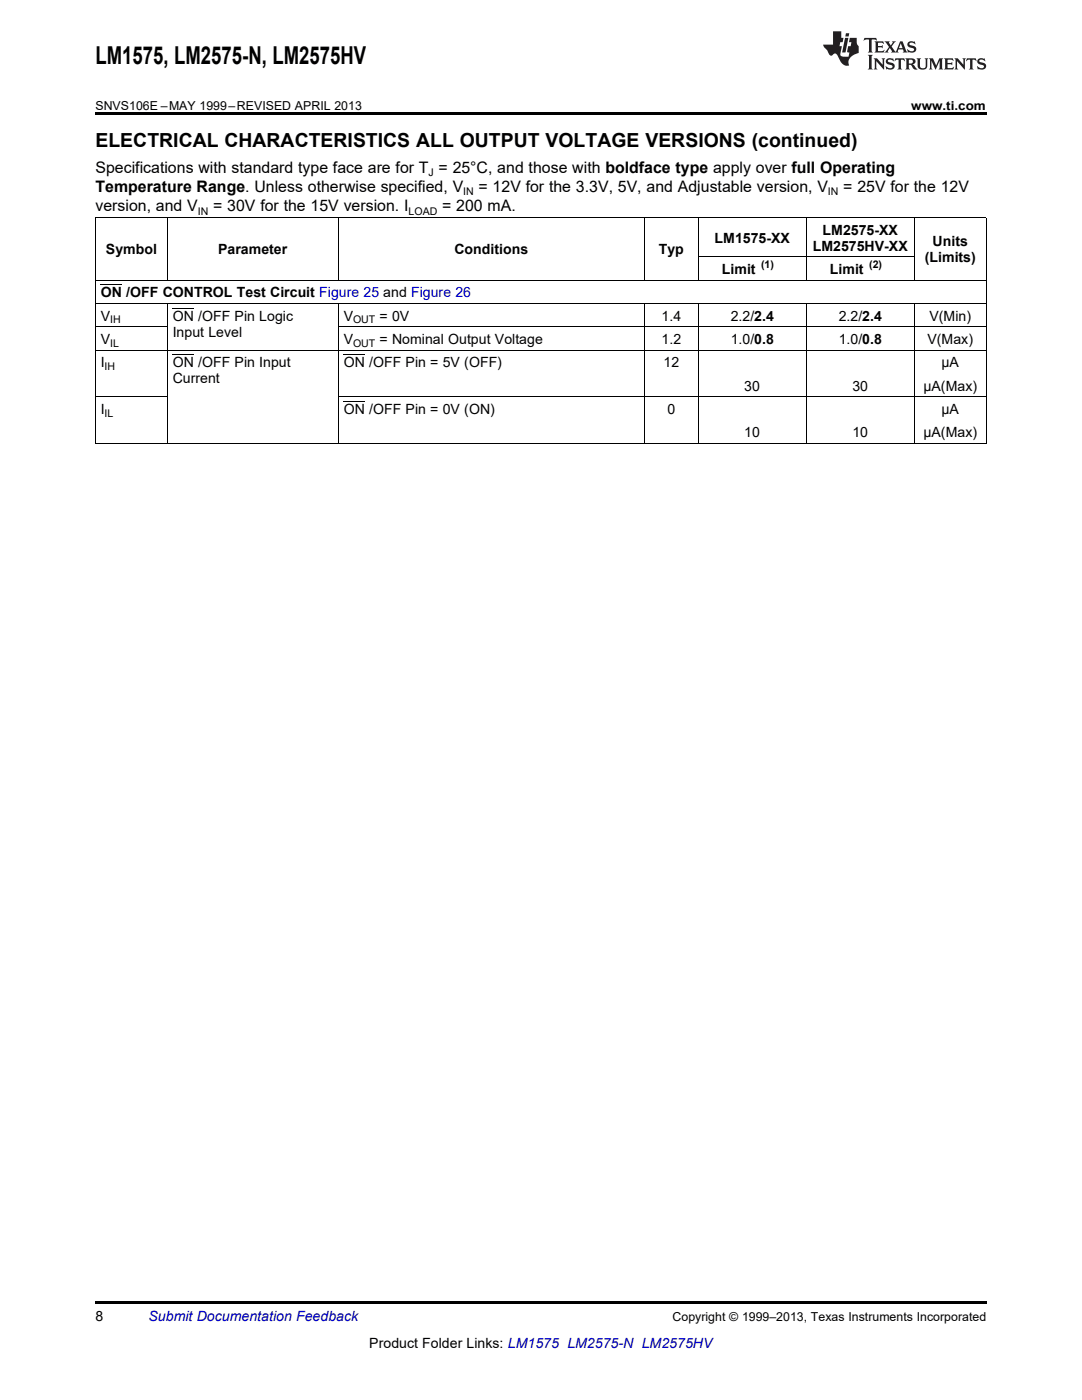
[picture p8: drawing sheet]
<svg xmlns="http://www.w3.org/2000/svg" width="216mm" height="279mm" viewBox="0 0 216 279" stroke-linecap="round" stroke-linejoin="round" font-family="sans-serif">
<defs><g id="words">
<text font-size="4.9" x="19" y="12.8">LM1575, LM2575-N, LM2575HV</text>
<text font-size="3.9" x="19" y="29.3">ELECTRICAL CHARACTERISTICS ALL OUTPUT VOLTAGE VERSIONS (continued)</text>
<g font-size="3.2">
<text x="19" y="34.4">Specifications with standard type face are for T = 25°C, and those with boldface type apply over full Operating</text>
<text x="19" y="38.3">Temperature Range. Unless otherwise specified, V</text>
<text x="95.5" y="38.3">= 12V for the 3.3V, 5V, and Adjustable version, V</text>
<text x="168.3" y="38.3">= 25V for the 12V</text>
<text x="19" y="42.2">version, and V</text>
<text x="42.5" y="42.2">= 30V for the 15V version. I</text>
<text x="88.2" y="42.2">= 200 mA.</text>
</g>
<g font-size="2.8">
<text x="164.1" y="46.8">LM2575-XX</text>
<text x="21.1" y="50.8">Symbol</text>
<text x="43.5" y="50.8">Parameter</text>
<text x="90.7" y="50.8">Conditions</text>
<text x="131.4" y="50.8">Typ</text>
<text x="142.6" y="48.4">LM1575-XX</text>
<text x="162.2" y="50">LM2575HV-XX</text>
<text x="184.5" y="52.4">(Limits)</text>
<text x="186.1" y="49.2">Units</text>
<text x="20.1" y="59.3">ON /OFF CONTROL Test Circuit Figure 25 and Figure 26</text>
<text x="144" y="54.7">Limit</text>
<text x="165.6" y="54.7">Limit</text>
<text x="20.1" y="64">V</text>
<text x="34.5" y="64">ON /OFF Pin Logic</text>
<text x="68.6" y="64">V</text>
<text x="75.7" y="64">= 0V</text>
<text x="132" y="64">1.4</text>
<text x="145.8" y="64">2.2/2.4</text>
<text x="167.4" y="64">2.2/2.4</text>
<text x="185.5" y="64">V(Min)</text>
<text x="20.1" y="68.7">V</text>
<text x="34.5" y="67.2">Input Level</text>
<text x="68.6" y="68.7">V</text>
<text x="75.7" y="68.7">= Nominal Output Voltage</text>
<text x="132" y="68.7">1.2</text>
<text x="145.8" y="68.7">1.0/0.8</text>
<text x="167.4" y="68.7">1.0/0.8</text>
<text x="185.1" y="68.7">V(Max)</text>
<text x="20.1" y="73.3">I</text>
<text x="34.5" y="73.3">ON /OFF Pin Input</text>
<text x="34.5" y="76.5">Current</text>
<text x="68.6" y="73.3">ON /OFF Pin = 5V (OFF)</text>
<text x="132.4" y="73.3">12</text>
<text x="148.5" y="78">30</text>
<text x="170.1" y="78">30</text>
<text x="184.3" y="78">μA(Max)</text>
<text x="187.9" y="73.3">μA</text>
<text x="20.1" y="82.6">I</text>
<text x="68.6" y="82.6">ON /OFF Pin = 0V (ON)</text>
<text x="133.2" y="82.6">0</text>
<text x="187.9" y="82.6">μA</text>
<text x="148.5" y="87.3">10</text>
<text x="170.1" y="87.3">10</text>
<text x="184.3" y="87.3">μA(Max)</text>
<text x="19" y="263.6">8</text>
<text x="73.7" y="269">Product Folder Links: LM1575 LM2575-N LM2575HV</text>
</g>
<text font-size="2.8" fill="#0000c8" x="29.6" y="263.6">Submit Documentation Feedback</text>
<g font-size="2.5">
<text x="19" y="21.9">SNVS106E –MAY 1999–REVISED APRIL 2013</text>
<text x="181.8" y="21.9">www.ti.com</text>
<text x="134.2" y="263.6">Copyright © 1999–2013, Texas Instruments Incorporated</text>
</g>
<g font-size="2.1">
<text x="85.5" y="35.1">J</text>
<text x="92.4" y="38.9">IN</text>
<text x="165.2" y="38.9">IN</text>
<text x="39.5" y="42.8">IN</text>
<text x="81.5" y="42.8">LOAD</text>
<text x="151.9" y="53.6">(1)</text>
<text x="173.4" y="53.6">(2)</text>
<text x="22" y="64.6">IH</text>
<text x="70.4" y="64.6">OUT</text>
<text x="22" y="69.2">IL</text>
<text x="70.4" y="69.2">OUT</text>
<text x="20.9" y="73.9">IH</text>
<text x="20.9" y="83.2">IL</text>
</g>
</g></defs>
<path d="M19 22.5h177.8v.5h-177.8zM19 259.7h177.8v.5h-177.8z" fill="#000"/>
<g fill="none" stroke="#000" stroke-width=".2">
<path d="M19 55.9h177.8M19 43.4h177.8M19.1 43.5v45M33.4 43.5v12.5M67.5 43.5v12.5M128.5 43.5v12.5M139.3 43.5v12.5M139.3 51.2h43.1M160.8 43.5v12.5M182.4 43.5v12.5M196.8 43.5v45M19 79.2h14.4"/>
<path d="M19 69.9h177.8M19 65.2h14.4M19 60.6h177.8M33.4 60.6v27.9M67.5 60.6v27.9M67.5 79.2h129.3M67.5 65.2h129.3M128.5 60.6v27.9M139.3 60.6v27.9M160.8 60.6v27.9M182.4 60.6v27.9M19 88.5h177.8"/>
</g>
<g fill="#221f21">
<path d="M172.5 7.6l-.1 .5 .4-.2h.6v.1v2.1l-.2 .4h.9l-.2-.4v-2.1l.1-.1h.5l.5 .2-.2-.5zM174.5 8.3l.2 .3v1.5l-.2 .4h1.8l.2-.6a1.04 1.04 0 0 1-1.3 .2v-.7h.6l.3 .2v-.6l-.3 .2h-.6v-.6l.8-.1 .4 .3-.2-.5zM176.5 8.3l.9 1.1-.9 1.1h.8l-.2-.2 .4-.7 .5 .7-.2 .2h1.5l-.2-.2 .2-.4h.9l.1 .4-.2 .2h1l-.3-.3-.7-1.9h-.5l-.9 2-.8-1 .9-1h-.8l.1 .3-.4 .5-.3-.6 .1-.2zM179.7 8.6l.4 1h-.7zM181.3 8.4a.63 .63 0 0 0-.2 .7 .63 .63 0 0 0 .6 .4l.6 .2 .1 .2a.75 .75 0 0 1-.7 .4 .75 .75 0 0 1-.6-.5l.1 .7 .1-.1a1.11 1.11 0 0 0 1.5-.6 1.13 1.13 0 0 0-1.2-.8l-.1-.4a1.04 1.04 0 0 1 1.2 .2l-.2-.5-.2 .1-.4-.2zM173.2 10.9l.2 .4v2.2l-.2 .4h1l-.3-.4v-2.2l.3-.4zM174.3 11.6l.3 .4v1.5l-.3 .4h.8l-.2-.4v-1.3l1.5 1.7v-1.9l.2-.4h-.7l.2 .4v.9l-1.1-1.3zM177 11.8a.62 .62 0 0 0-.2 .7 .62 .62 0 0 0 .6 .4l.6 .1 .1 .3a.76 .76 0 0 1-.7 .3 .76 .76 0 0 1-.7-.4l.2 .7 .1-.1a1.11 1.11 0 0 0 1.5-.6 1.13 1.13 0 0 0-1.2-.8l-.1-.4a1.04 1.04 0 0 1 1.2 .2l-.2-.6-.2 .1-.5-.1zM178.7 11.6l-.2 .6a.61 .61 0 0 1 .8-.3v1.6l-.2 .4h.9l-.2-.4v-1.6a.63 .63 0 0 1 .7 .3l-.1-.6zM180.6 11.6l.3 .4v1.5l-.3 .4h1l-.2-.2-.1-.8 .6 .2a.76 .76 0 0 0 1.2 .7l-1-1a.58 .58 0 0 0 .6-.5 .58 .58 0 0 0-.5-.6zM181.4 11.9h.1a.45 .45 0 0 1 .5 .1 .45 .45 0 0 1 .1 .5l-.8 .2zM182.9 11.6l.2 .2a2.17 2.17 0 0 0 .3 1.9 .99 .99 0 0 0 1.6-.6v-1.1l.2-.4h-.7l.2 .2a1.92 1.92 0 0 1-.2 1.8 .6 .6 0 0 1-.9-.5v-1.1l.2-.4zM185.4 11.6l.2 .4v1.5l-.2 .4h.7l-.2-.4v-1.4l.8 1.8 .8-1.8v1.4l-.2 .4h.9l-.2-.4v-1.5l.2-.4h-.8l-.6 1.5-.6-1.5zM188.4 11.6l.2 .4v1.5l-.2 .4h1.8l.1-.6a1.04 1.04 0 0 1-1.2 .1v-.6h.5l.4 .2v-.6l-.4 .2h-.5v-.7h.8l.3 .3-.1-.6zM190.5 11.6l.2 .4v1.5l-.2 .4h.7l-.2-.4v-1.3l1.5 1.7v-1.9l.2-.4h-.7l.2 .4v.9l-1.1-1.3zM192.9 11.6l-.1 .6a.61 .61 0 0 1 .7-.3l.1 1.6-.3 .4h1l-.3-.4 .1-1.6a.63 .63 0 0 1 .7 .3l-.1-.6zM195.2 11.8a.62 .62 0 0 0-.2 .7 .62 .62 0 0 0 .6 .4l.6 .1 .1 .3a.76 .76 0 0 1-.7 .3 .76 .76 0 0 1-.6-.4l.1 .7 .1-.1a1.11 1.11 0 0 0 1.6-.6 1.13 1.13 0 0 0-1.3-.8l-.1-.4a1.04 1.04 0 0 1 1.2 .2l-.1-.6-.2 .1-.5-.1z"/>
<path d="M166.2 6.3v2.6h-1.9v.4l.8 .9a.91 .91 0 0 0 1 .8 .56 .56 0 0 1 .5-.3 .56 .56 0 0 1 .5 .3l.4 .8a1.53 1.53 0 0 0 1.9 1.2 1.54 1.54 0 0 1 1-2.1l.9-.3v-1.4a1.52 1.52 0 0 1-.4-1.6h-1.3l-.2 .8h.5l-.2 .8h-.5l-.1 1v.2l.4 .1-.2 .8a1.93 1.93 0 0 1-1.6-.3l.3-1.8h-.5l.2-.8h.4l.2-.8h-.4v-1.3zM168.6 7.6l-.6 2.9h.7l.6-2.9zM168.8 6.6l-.1 .7h.6l.2-.7z"/>
</g>
<path d="M20.1 56.9h4.2M34.5 70.8h4.2M34.5 61.5h4.2M68.6 70.8h4.2M68.6 80.1h4.2" fill="none" stroke="#000" stroke-width=".2"/>
<use href="#words"/>
</svg>
